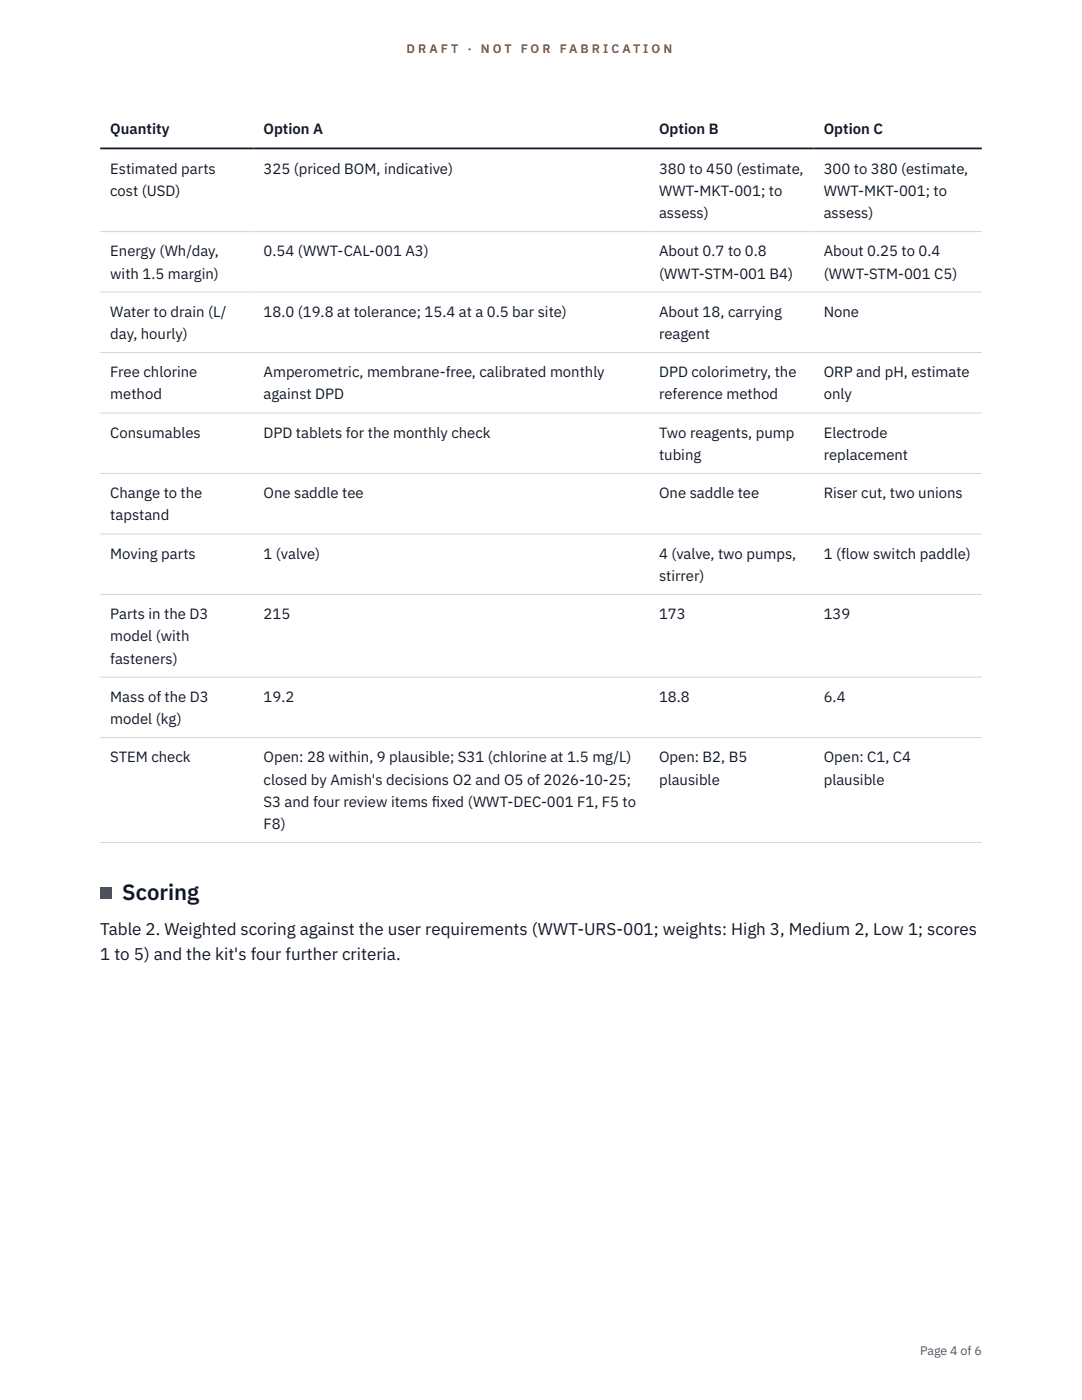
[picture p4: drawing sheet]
<svg xmlns="http://www.w3.org/2000/svg" width="216mm" height="279mm" viewBox="0 0 216 279" stroke-linecap="round" stroke-linejoin="round" font-family="sans-serif">
<defs><g id="words">
<text font-size="4.4" fill="#111827" x="24.4" y="179.7">Scoring</text>
<g font-size="3.4" fill="#111827">
<text x="20" y="186.6">Table 2. Weighted scoring against the user requirements (WWT-URS-001; weights: High 3, Medium 2, Low 1; scores</text>
<text x="20" y="191.6">1 to 5) and the kit's four further criteria.</text>
</g>
<g font-size="3" fill="#111827">
<text x="22" y="26.8">Quantity</text>
<text x="52.6" y="26.8">Option A</text>
<text x="131.5" y="26.8">Option B</text>
<text x="164.4" y="26.8">Option C</text>
<text x="22" y="34.6">Estimated parts</text>
<text x="52.6" y="34.6">325 (priced BOM, indicative)</text>
<text x="131.5" y="34.6">380 to 450 (estimate,</text>
<text x="164.4" y="34.6">300 to 380 (estimate,</text>
<text x="22" y="39.1">cost (USD)</text>
<text x="131.5" y="39.1">WWT-MKT-001; to</text>
<text x="164.4" y="39.1">WWT-MKT-001; to</text>
<text x="131.5" y="43.5">assess)</text>
<text x="164.4" y="43.5">assess)</text>
<text x="22" y="51.1">Energy (Wh/day,</text>
<text x="52.6" y="51.1">0.54 (WWT-CAL-001 A3)</text>
<text x="131.5" y="51.1">About 0.7 to 0.8</text>
<text x="164.4" y="51.1">About 0.25 to 0.4</text>
<text x="22" y="55.6">with 1.5 margin)</text>
<text x="131.5" y="55.6">(WWT-STM-001 B4)</text>
<text x="164.4" y="55.6">(WWT-STM-001 C5)</text>
<text x="22" y="63.2">Water to drain (L/</text>
<text x="52.6" y="63.2">18.0 (19.8 at tolerance; 15.4 at a 0.5 bar site)</text>
<text x="131.5" y="63.2">About 18, carrying</text>
<text x="164.4" y="63.2">None</text>
<text x="22" y="67.7">day, hourly)</text>
<text x="131.5" y="67.7">reagent</text>
<text x="22" y="75.3">Free chlorine</text>
<text x="52.6" y="75.3">Amperometric, membrane-free, calibrated monthly</text>
<text x="131.5" y="75.3">DPD colorimetry, the</text>
<text x="164.4" y="75.3">ORP and pH, estimate</text>
<text x="22" y="79.7">method</text>
<text x="52.6" y="79.7">against DPD</text>
<text x="131.5" y="79.7">reference method</text>
<text x="164.4" y="79.7">only</text>
<text x="22" y="87.3">Consumables</text>
<text x="52.6" y="87.3">DPD tablets for the monthly check</text>
<text x="131.5" y="87.3">Two reagents, pump</text>
<text x="164.4" y="87.3">Electrode</text>
<text x="131.5" y="91.8">tubing</text>
<text x="164.4" y="91.8">replacement</text>
<text x="22" y="99.4">Change to the</text>
<text x="52.6" y="99.4">One saddle tee</text>
<text x="131.5" y="99.4">One saddle tee</text>
<text x="164.4" y="99.4">Riser cut, two unions</text>
<text x="22" y="103.9">tapstand</text>
<text x="22" y="111.5">Moving parts</text>
<text x="52.6" y="111.5">1 (valve)</text>
<text x="131.5" y="111.5">4 (valve, two pumps,</text>
<text x="164.4" y="111.5">1 (flow switch paddle)</text>
<text x="131.5" y="115.9">stirrer)</text>
<text x="22" y="123.5">Parts in the D3</text>
<text x="52.6" y="123.5">215</text>
<text x="131.5" y="123.5">173</text>
<text x="164.4" y="123.5">139</text>
<text x="22" y="128">model (with</text>
<text x="22" y="132.4">fasteners)</text>
<text x="22" y="140.1">Mass of the D3</text>
<text x="52.6" y="140.1">19.2</text>
<text x="131.5" y="140.1">18.8</text>
<text x="164.4" y="140.1">6.4</text>
<text x="22" y="144.5">model (kg)</text>
<text x="22" y="152.1">STEM check</text>
<text x="52.6" y="152.1">Open: 28 within, 9 plausible; S31 (chlorine at 1.5 mg/L)</text>
<text x="131.5" y="152.1">Open: B2, B5</text>
<text x="164.4" y="152.1">Open: C1, C4</text>
<text x="52.6" y="156.6">closed by Amish's decisions O2 and O5 of 2026-10-25;</text>
<text x="52.6" y="161">S3 and four review items f</text>
<text x="86.1" y="161">ixed (WWT-DEC-001 F1, F5 to</text>
<text x="131.5" y="156.6">plausible</text>
<text x="164.4" y="156.6">plausible</text>
<text x="52.6" y="165.5">F8)</text>
</g>
<g font-size="2.5" fill="#b45309">
<text x="81.1" y="10.5">D R A F T</text>
<text x="93.3" y="10.5">·</text>
<text x="95.9" y="10.5">N O T</text>
<text x="103.9" y="10.5">F O R</text>
<text x="111.7" y="10.5">F A B R I C A T I O N</text>
</g>
<text font-size="2.5" fill="#4b5563" x="183.6" y="270.3">Page 4 of 6</text>
</g></defs>
<path d="M20 46.2h175.9M20 58.3h175.9M20 70.4h175.9M20 82.4h175.9M20 94.5h175.9M20 106.6h175.9M20 118.6h175.9M20 135.1h175.9M20 147.2h175.9M20 168.2h175.9" fill="none" stroke="#d1d5db" stroke-width=".2"/>
<path d="M20 29.6h175.9" fill="none" stroke="#111827" stroke-width=".35"/>
<path d="M20 177.1h2.2v2.2h-2.2z" fill="#0f766e"/>
<use href="#words"/>
</svg>
